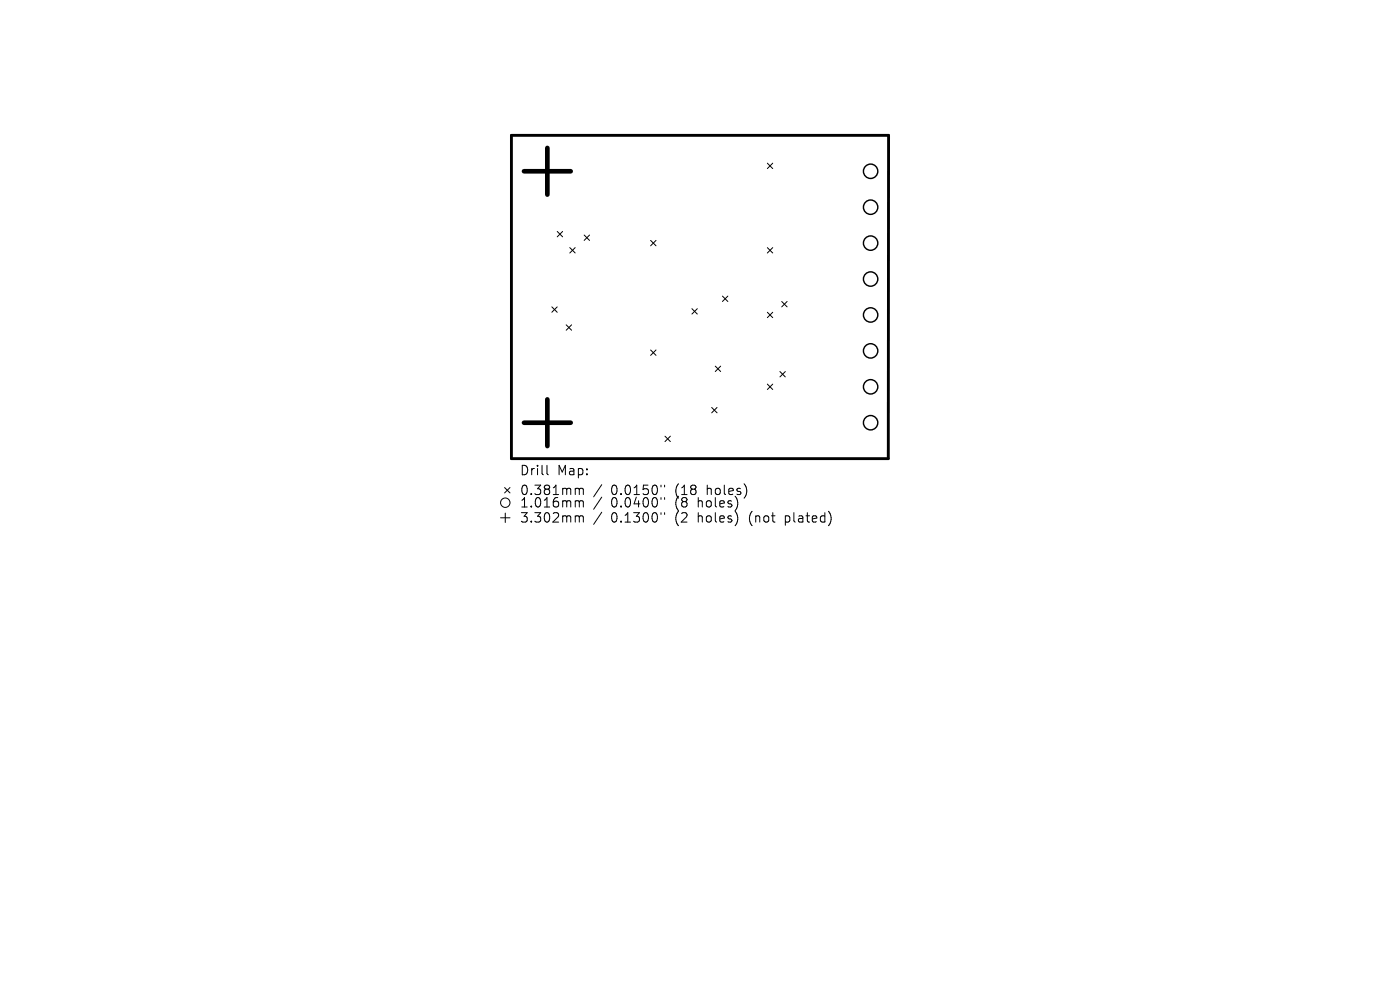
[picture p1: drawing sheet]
<svg xmlns="http://www.w3.org/2000/svg" width="297mm" height="210mm" viewBox="0 0 297 210" stroke-linecap="round" stroke-linejoin="round" font-family="sans-serif">
<defs><g id="words">
<g font-size="2.8">
<text x="110.2" y="101.1">Drill</text>
<text x="118.2" y="101.1">Map:</text>
<text x="110.2" y="105.3">0.381mm</text>
<text x="110.2" y="107.9">1.016mm</text>
<text x="129.6" y="105.3">0.0150&quot;</text>
<text x="129.6" y="107.9">0.0400&quot;</text>
<text x="143.4" y="105.3">(18</text>
<text x="143.4" y="107.9">(8</text>
<text x="148.3" y="107.9">holes)</text>
<text x="150.2" y="105.3">holes)</text>
<text x="110.2" y="111.1">3.302mm</text>
<text x="129.6" y="111.1">0.1300&quot;</text>
<text x="143.4" y="111.1">(2</text>
<text x="148.3" y="111.1">holes)</text>
<text x="159.4" y="111.1">(not</text>
<text x="167.2" y="111.1">plated)</text>
</g>
</g></defs>
<path d="M108.5 28.7h80l-.1 68.6h-79.9z" fill="none" stroke="#000" stroke-width=".61"/>
<g fill="none" stroke="#000" stroke-width=".21">
<path d="M162.8 34.6l1.1 1.2M163.9 34.6l-1.1 1.2M118.2 49.1l1.2 1.1M119.4 49.1l-1.2 1.1M120.9 52.5l1.1 1.2M122 52.5l-1.1 1.2M123.9 49.9l1.2 1.1M125.1 49.9l-1.2 1.1M138 51l1.2 1.1M139.2 51l-1.2 1.1M162.8 52.5l1.1 1.2M163.9 52.5l-1.1 1.2"/>
<path d="M117.1 65.1l1.1 1.1M118.2 65.1l-1.1 1.1M120.1 68.9l1.2 1.2M121.3 68.9l-1.2 1.2M138 74.2l1.2 1.2M139.2 74.2l-1.2 1.2M146.8 65.5l1.1 1.1M147.9 65.5l-1.1 1.1M151.7 77.7l1.2 1.1M152.9 77.7l-1.2 1.1M153.3 62.8l1.1 1.2M154.4 62.8l-1.1 1.2"/>
<path d="M162.8 66.2l1.1 1.2M163.9 66.2l-1.1 1.2M165.5 78.8l1.1 1.2M165.8 64l1.2 1.1M166.6 78.8l-1.1 1.2M167 64l-1.2 1.1M116 98.7v1.7l.3 .3M141.1 92.5l1.1 1.2M142.2 92.5l-1.1 1.2M151 86.4l1.1 1.2M152.1 86.4l-1.1 1.2M162.8 81.5l1.1 1.1"/>
<path d="M163.9 81.5l-1.1 1.1M106.2 109.8h2M107 103.4l1.2 1.2M107.2 108.8v2M108.2 103.4l-1.2 1.2M122.3 103.6h.3l.3 .3M122.3 106.2l.5 .1 .1 .2M122.3 109.4l.5 .1 .1 .2M122.9 103.9l.3-.3 .5 .1 .1 1.2M122.9 103.9v1M122.9 106.5v1.1M122.9 109.7v1.1"/>
<path d="M122.9 106.5l.3-.3 .5 .1 .1 1.3M122.9 109.7l.3-.3 .5 .1 .1 1.3M127.7 102.8l-1.8 2.6M127.7 105.5l-1.8 2.5M127.7 108.7l-1.8 2.5M140.2 102.9v.4M140.2 105.6v.3M140.2 108.8v.3M141 102.9v.4M141 105.6v.3M141 108.8v.3"/>
<circle cx="107.2" cy="106.6" r="1"/>
</g>
<g fill="none" stroke="#000" stroke-width=".3">
<circle cx="184.7" cy="36.3" r="1.52"/>
<circle cx="184.7" cy="59.2" r="1.52"/>
<circle cx="184.7" cy="51.6" r="1.52"/>
<circle cx="184.7" cy="44" r="1.52"/>
<circle cx="184.7" cy="74.4" r="1.52"/>
<circle cx="184.7" cy="66.8" r="1.52"/>
<circle cx="184.7" cy="82.1" r="1.52"/>
<circle cx="184.7" cy="89.7" r="1.52"/>
</g>
<path d="M111.2 36.3h9.9M116.1 31.4v9.9M111.2 89.7h9.9M116.1 84.7v9.9" fill="none" stroke="#000" stroke-width=".99"/>
<use href="#words"/>
</svg>
